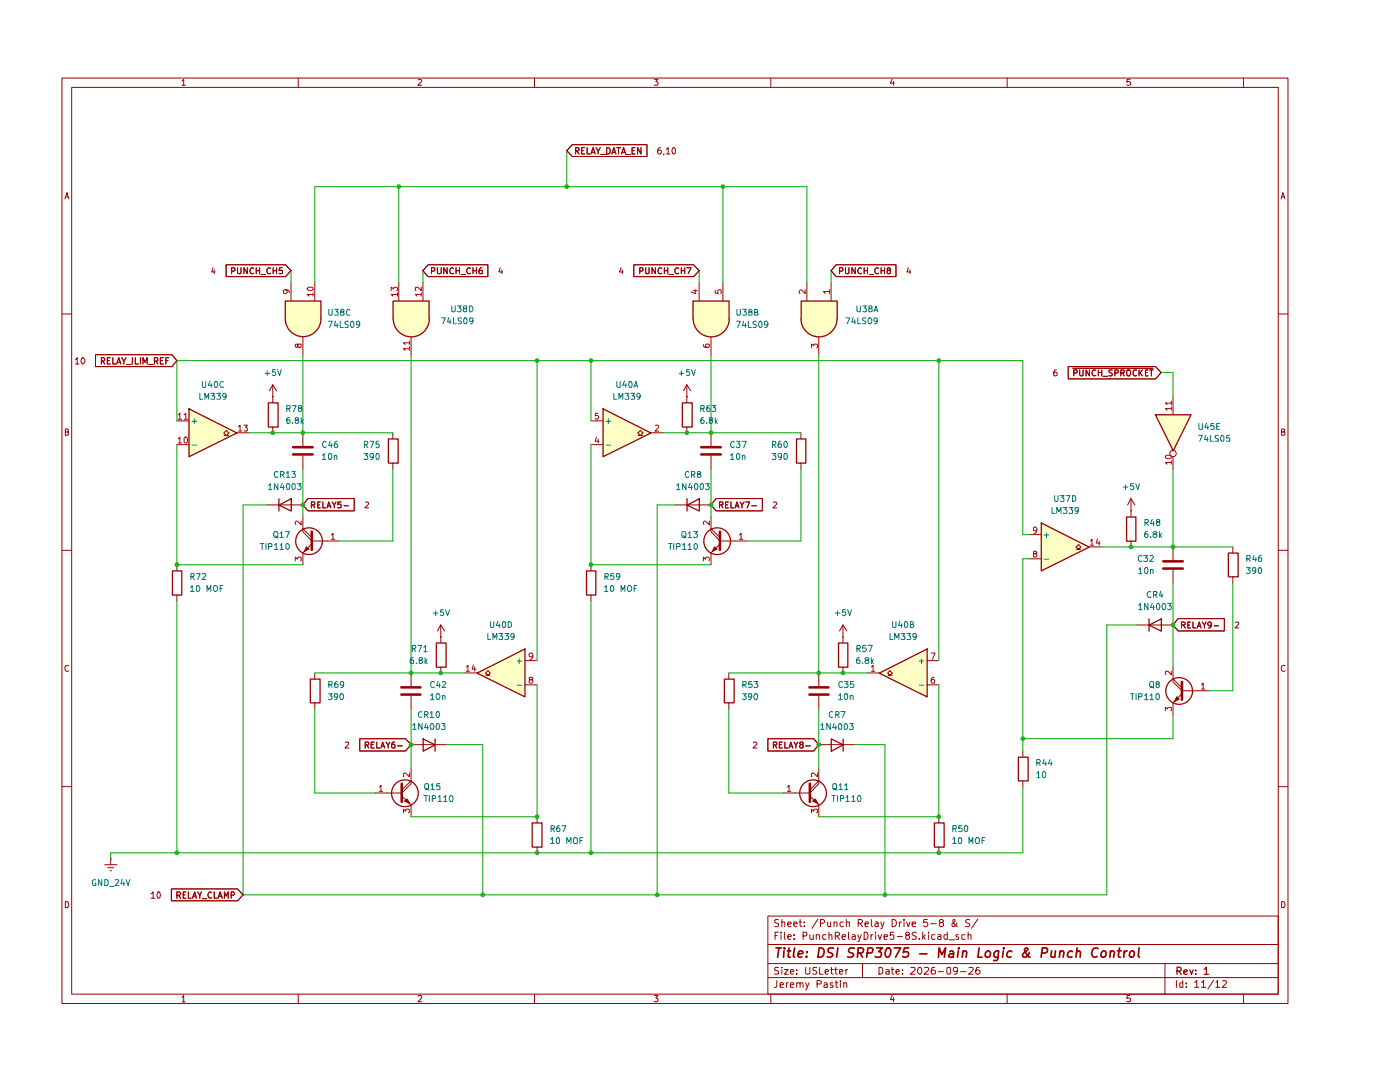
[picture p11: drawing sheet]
<svg xmlns="http://www.w3.org/2000/svg" width="279mm" height="216mm" viewBox="0 0 279 216" stroke-linecap="round" stroke-linejoin="round" font-family="sans-serif">
<g fill="none" stroke="#900" stroke-width=".2">
<path d="M12.4 15.6h244.6v184.6h-244.6zM14.3 17.4h240.8v181h-240.8zM36.3 16.2l.4-.4v1.2M36.3 17h.7M59.5 15.6v1.8M83.5 15.9l.4-.1 .3 .4-.8 .8h.8M106.7 15.6v1.8M130.6 15.8h.7l-.4 .5 .4 .2v.3l-.2 .2-.5-.1M153.8 15.6v1.8M178.1 15.7l-.4 .9h.8M178.3 16.3v.7M201 15.6v1.8"/>
<path d="M225.5 15.8h-.5l-.1 .6 .1-.1h.4l.2 .2v.3l-.1 .2-.6-.1M248.2 15.6v1.8M13 39.7l.4-1.3 .3 1.3M13 39.3h.6M255.7 39.7l.3-1.3 .5 1.3M255.8 39.3h.6M12.4 62.7h1.9M255.1 62.7h1.9M13 86.2l.6-.1v-.4l-.6-.1v1.3l.6-.1 .1-.4-.2-.2M255.8 86.2l.6-.1v-.4l-.6-.1v1.3h.4l.2-.1 .1-.4-.4-.2M12.4 109.8h1.9M255.1 109.8h1.9"/>
<path d="M13.7 132.8h-.2a.67 .67 0 0 0-.5 .5 .67 .67 0 0 0 .2 .6h.5M256.5 132.8h-.3a.67 .67 0 0 0-.5 .5 .67 .67 0 0 0 .2 .6h.6M12.4 157h1.9M255.1 157h1.9M13 179.9h.5l.1 .2 .1 .5-.2 .5h-.5zM255.8 179.9h.4l.2 .2 .1 .5-.3 .5h-.4zM36.3 199l.4-.4v1.3M36.3 199.9h.7M59.5 198.4v1.8M83.5 198.8l.4-.2 .2 .1 .1 .3-.8 .9h.8M106.7 198.4v1.8M130.6 198.6h.7l-.4 .5 .3 .1v.6h-.6"/>
<path d="M153.2 182.8h101.9v15.6h-101.9zM153.2 195.1h101.9M153.2 192.3h101.9M153.2 188.5h101.9M153.8 198.4v1.8M154.7 186.7h.4M155 195.7v1.1l-.1 .2h-.4M155.4 193h-.7l-.1 .3 .1 .3 .7 .3v.4h-.8M155.4 186h-.7v1.4M155.4 183.6h-.7a.57 .57 0 0 0 .1 .5 .57 .57 0 0 0 .6 .2l-.1 .5h-.7M155.7 196.6l.7-.2-.1-.2h-.6v.8h.6M155.9 186v.2"/>
<path d="M155.9 186.5v.9M156 193v.1M156 184.1l.5-.1 .1 .9M156 183.5v1.4M156 193.5v.9M156.5 193.5h.8l-.8 .9h.8M156.5 186v1.2l.2 .2M157 196.1v.9M157.2 186.9h.7l-.1-.4h-.5l-.1 .2 .1 .7h.5M157.2 184.4l.7-.1-.1-.3h-.5l-.1 .1 .1 .7h.5M157.3 196.1l-.3 .2M157.7 196.6l.7-.2-.2-.3-.4 .1-.1 .6 .1 .2h.5"/>
<path d="M157.7 194l.7-.2-.2-.3-.5 .1v.6l.3 .2 .3-.1M158.4 184.4l.7-.1-.1-.3h-.5l-.1 .1 .1 .7h.5M158.5 187.3v.1M158.5 186.5v.2M159 196.3l.1-.1a.36 .36 0 0 1 .6 .1v.7M159 194.3v.1M159 193.5v.1M159 196.1v.9M159.5 184h.5M159.7 196.3v-.1a.36 .36 0 0 1 .6 .1v.7M159.7 183.5v1.2l.3 .2M160.3 186.8l.6-.1v-.6l-.6-.1v1.4"/>
<path d="M160.5 184.7v.2M160.5 184v.1M160.8 193v1.1l.2 .3 .5-.1 .1-.2v-1.1M160.8 196.1l.3 .9M161.5 196.1a2.02 2.02 0 0 1-.7 1.4M161.6 186.5v.7a.37 .37 0 0 0 .3 .3 .37 .37 0 0 0 .4-.2M162.3 186.5v.9M162.9 186.6l.6-.1 .1 .9M162.9 186.5v.9M163 193h-.7v.6l.6 .2 .1 .3-.3 .3-.5-.1M163.1 196.3h.6l.2-.2-.1-.4h-.7v1.3M163.2 183.4l-1.2 1.8"/>
<path d="M163.6 193v1.4h.7M163.7 184.2l.7-.1 .2-.4-.3-.2h-.6v1.4M164.5 196.2l.4-.1 .2 .2v.7h-.6l-.1-.3 .7-.3M164.7 194l.7-.2-.2-.3-.5 .1v.6l.2 .2 .4-.1M164.8 186.5h-.5l-.1 .3 .1 .6h.5M165.2 184l.1 .8 .3 .1 .2-.2M165.4 186.6l.5-.1 .1 .9M165.4 186v1.4M165.8 193.5h.5M165.8 184v.9M165.9 193v1.2l.4 .2M166.2 196.2l-.3-.1-.2 .2 .2 .3 .4 .2-.1 .2h-.5"/>
<path d="M166.5 184.1l.5-.1v.9M166.5 184v.9M166.5 193.5h.6M166.7 186.8l.7-.1 .2-.4-.4-.3h-.5v1.4M166.7 196.1h.5M166.8 193v1.2l.3 .2M166.9 195.7v1.1l.1 .2h.2M167 186.8l.6 .6M167.6 194l.6-.2-.1-.3h-.5v.8h.5M167.7 195.7h.1M167.7 196.1v.9M168.1 186.9h.6v-.4h-.6v.2v.7h.6"/>
<path d="M168.3 184h-.5l-.2 .2v.5l.3 .2 .4-.1M168.4 196.3l.2-.2 .3 .1 .1 .8M168.4 196.1v.9M168.8 193.5v.9M168.9 184.1l.6-.1v.9M168.9 183.5v1.4M169.2 193.5l-.4 .2M169.3 186v1.2l.2 .2M170.1 186.5h.5l.1 .9M170.7 186.9h-.5l-.2 .2 .2 .3h.5M171.2 186.5l.3 .9M171.3 184.2l.7-.1 .1-.4-.3-.2h-.5v1.4"/>
<path d="M171.6 184.2l.5 .7M171.9 186.5l-.5 1.3-.2 .1M172.1 192.3v2.8M172.5 186h.3a.81 .81 0 0 1 .3 1.1l-.3 .3h-.3zM172.6 184.4l.7-.1-.1-.3h-.5l-.1 .1 .1 .7h.5M173.8 186.5v.9M173.9 183.5v1.2l.3 .2M174.2 186.5h-.2l-.2 .3M174.7 184h.5l.1 .9M174.7 186v.2M174.7 186.5v.9M175.3 186.5l.3 .9 .3-.9"/>
<path d="M175.3 184.3h-.6l-.1 .3 .1 .3 .6-.1M175.4 193h.5l.2 .2v1l-.3 .2h-.4zM175.8 184l.3 .9M176.4 186.9h.7l-.1-.4h-.6v.9h.6M176.4 184l-.4 1.2-.2 .1M176.8 193.5h.4l.3 .1v.8M177.5 193.8l-.7 .2v.3l.2 .1 .5-.1M177.9 193.5h.5M178.1 198.6l-.4 .9h.8M178.1 193v1.2l.3 .2M178.1 183.5a.73 .73 0 0 1 .8 .7 .73 .73 0 0 1-.8 .7zM178.3 199v.9"/>
<path d="M178.4 186h-.7l-.1 .7 .2-.2 .5 .1 .1 .7-.3 .1h-.3l-.2-.1M178.8 194l.7-.2-.2-.3-.5 .1v.6l.3 .2 .3-.1M179.1 186.9h1M179.5 184v.9M179.9 184h-.2l-.2 .2M180.1 194.3v.1M180.1 193.5v.1M180.4 183.5v.1M180.4 184v.9M180.9 184l.4 .9 .3-.9M181 186.6l-.2-.1v-.3l.5-.2 .2 .3-.1 .2-.6 .3v.5l.2 .1h.3l.2-.2v-.3l-.2-.3M181.8 193.1l.7-.1 .1 .4-.1 .2-.8 .8h.9"/>
<path d="M182 184.4l.7-.1v-.3h-.6l-.1 .1 .1 .7h.6M182.9 186.1a.6 .6 0 0 0-.9 .2l.2 .3 .7 .4-.3 .4h-.6M183.4 193a.69 .69 0 0 1 .6 .5 .69 .69 0 0 1-.3 .8l-.1 .1a.74 .74 0 0 1-.5-.6 .74 .74 0 0 1 .3-.8zM183.5 187.3v.1M184.1 186v1.4M184.3 186.9l.4 .5M184.5 193.1l.7-.1 .1 .4-.1 .2-.8 .8h.9M184.7 186.5l-.6 .5M185.1 183.5h-.7l-.1 .6 .6-.1 .3 .3v.4l-.3 .2-.6-.2M185.3 186v.2M185.3 186.5v.9M185.8 184.3h1.1"/>
<path d="M186.5 193h-.4a1.05 1.05 0 0 0-.1 1.3h.6l.1-.5-.4-.3h-.2l-.3 .3M186.6 186.5h-.6l-.1 .3 .1 .6h.6M187.2 186.5h.5l.1 .9M187.3 193.9h1M187.7 184.1l-.3-.3 .3-.3h.3l.3 .2-.1 .3-.5 .1-.3 .2v.4l.3 .2h.3l.3-.2v-.4l-.3-.2M187.8 186.9h-.5l-.2 .2 .2 .3h.5M189.1 193.1h.6v1.2l-.4 .1-.3-.3zM189.1 186.5h-.6l-.1 .3v.4l.2 .2h.5M189.1 186v1.4M189.4 187.5h1.1M190.9 184.1l-.3 .7-.4 .1-.2-.2v-.4l.6-.4v-.3l-.3-.1a.51 .51 0 0 0 0 .7l.8 .7M191.1 193.6l-.3 .3h-.2l-.4-.3 .2-.6 .6 .1a.97 .97 0 0 1-.3 1.3h-.3"/>
<path d="M191.3 186.5h-.5v.2l.1 .2 .4 .1v.4h-.5M191.7 193.9h1.1M192.6 186.5l-.7 .1v.7l.3 .1h.4M193.2 186.6l.5-.1 .1 .9M193.2 186v1.4M193.4 193.1l.7-.1 .1 .4-.1 .2-.8 .8h.9M193.5 183.6l-.5-.1-.3 .2a.74 .74 0 0 0 .8 .6v.2a.51 .51 0 0 1-.3 .4 .51 .51 0 0 1-.5-.1M195.2 183.4l-1.3 1.8M195.4 193h-.4a1.05 1.05 0 0 0-.1 1.3h.6l.1-.5-.4-.3h-.2l-.3 .3M201 198.4v1.8M225.5 198.6h-.5l-.1 .6h.6v.6h-.6M232.5 192.3v6.1"/>
<path d="M234.8 195.7v1.3M236 195.7v1.3h-.5v-.7l.2-.2 .3 .1M236.7 196.9v.1M236.7 196.2v.1M238.4 196h.2l.2-.3v1.3M238.4 197h.9M239.8 196h.1l.3-.3v1.3M239.8 197h.8M242.2 195.6l-1.2 1.8M242.7 196l.3-.3v1.3M242.7 197h.7M244 195.7h.5l.3 .3-.9 1h.9"/>
<path d="M248.2 198.4v1.8"/>
</g>
<path d="M234.9 193.8l.8-.1a.45 .45 0 0 0-.2-.7h-.6v1.4M235.2 193.8l.6 .6M236.3 194l.6-.2v-.2l-.1-.1-.5 .2v.6l.2 .1 .4-.1M237.4 193.5l.4 .9 .3-.9M238.6 194.3v.1M238.6 193.6v.1M240.3 193.4l.4-.4v1.4M240.3 194.4h.9" fill="none" stroke="#900" stroke-width=".25"/>
<g fill="none" stroke="#900" stroke-width=".34">
<path d="M154.9 189.1h1.1M155.4 189.1l-.2 1.9M156.5 189.7l-.1 1.3M156.5 189.1v.2M157.1 189.7h.7M157.5 189.1l-.2 1.8 .4 .1M158.6 189.1l-.3 1.7 .3 .2M159.3 190.4l.9-.2 .1-.1-.3-.4-.6 .2-.1 .9 .2 .2 .5-.1M160.9 190.8v.2M161 189.9v.2M163.5 189.1h.4a.99 .99 0 0 1 .5 1.3 .99 .99 0 0 1-1.2 .6zM166.4 189.2a.79 .79 0 0 0-1.1 .3v.4l.7 .3 .2 .5a.79 .79 0 0 1-1.1 .2"/>
<path d="M167.2 189.1l-.2 1.9M170.5 189.2l-.7-.1-.5 .6 .2 .3 .7 .2 .1 .5-.4 .3-.7-.1M171.2 190.2l.9-.1 .3-.6-.1-.2-.3-.2h-.7l-.2 1.9M171.6 190.2l.5 .8M173.1 190.2l.9-.1 .2-.6v-.2l-.3-.2h-.7l-.2 1.9M174.9 189.1h1.2l-.8 .8 .5 .1 .1 .2-.1 .6-.3 .2h-.6l-.2-.2M177 189.2l.5-.1a1.14 1.14 0 0 1-.5 1.9 1.11 1.11 0 0 1 0-1.8zM178.5 189.1h1.2l-1 1.9M181.4 189.1h-.9l-.2 1 .3-.2 .6 .1 .2 .2-.1 .5a.72 .72 0 0 1-1 .2l-.1-.1M183.6 190.3h1.4M187.3 191l.1-1.9 .6 1.4 .7-1.4-.2 1.9M189.6 189.9l.1-.2h.4l.1 .2v1.1"/>
<path d="M190.3 190.2l-.6 .1-.4 .5 .3 .2 .6-.1M191.3 189.7l-.2 1.3M191.3 189.1v.2M192.1 190a.45 .45 0 0 1 .5-.3 .45 .45 0 0 1 .4 .4l-.2 .9M192.2 189.7l-.2 1.3M195.4 189.1l-.2 1.9h.8M196.8 190l.3-.3h.3l.3 .5-.1 .5a.55 .55 0 0 1-.5 .3 .55 .55 0 0 1-.5-.3zM199.3 189.7l-.2 1.6a.53 .53 0 0 1-.8 .3M199.3 189.9l-.2-.2h-.3l-.4 .5v.6a.64 .64 0 0 0 .8 .1M200.2 189.7l-.1 1.3M200.3 189.1v.2M201.9 189.9l-.1-.2h-.4l-.4 .5v.6l.2 .2 .6-.1"/>
<path d="M205.4 190.1a.81 .81 0 0 1-.4 .8 .81 .81 0 0 1-.9-.1l-.1-.1 .2-.5 .9-.7-.2-.4-.4 .3a1.86 1.86 0 0 0 1 1.6h.1M207.9 190.2h.7l.4-.2v-.7l-.2-.2h-.8l-.2 1.9M209.9 189.7l-.1 1.2 .4 .1 .4-.2M210.6 189.7l-.1 1.3M211.5 190a.45 .45 0 0 1 .4-.3 .45 .45 0 0 1 .4 .4l-.1 .9M211.6 189.7l-.2 1.3M214 189.9l-.1-.2h-.4l-.4 .5v.6a.64 .64 0 0 0 .8 .1M214.9 190l.2-.3 .5 .2v1.1M215 189.1l-.3 1.9M219.1 189.3a.56 .56 0 0 0-.7-.1 .99 .99 0 0 0-.6 .9 .99 .99 0 0 0 .6 .9l.5-.2M219.9 190l.3-.3h.3l.2 .3v.7l-.2 .2-.5 .1-.2-.2-.1-.1zM221.6 190l.3-.3 .4 .2-.1 1.1"/>
<path d="M221.7 189.7l-.2 1.3M223 189.7h.8M223.4 189.1l-.2 1.7 .1 .1 .3 .1M224.4 189.7l-.1 1.3M225 189.7l-.5 .2-.1 .3M225.5 190l.3-.3h.3l.2 .2v.8l-.2 .2-.4 .1-.2-.2-.1-.1zM227.3 189.1l-.1 1.7 .2 .2"/>
</g>
<g fill="#fffec5">
<path d="M207.8 104.3l9.5 4.8-9.5 4.8z"/>
<path d="M230.5 82.7h7.2l-3.6 7.2z"/>
<path d="M95.2 134.3l9.5-4.8v9.5z"/>
<path d="M120.3 81.5l9.6 4.9-9.6 4.7z"/>
<path d="M56.9 63.6h7.1a3.6 3.6 0 0 1-3.6 3.5 3.6 3.6 0 0 1-3.5-3.5z"/>
<path d="M56.9 60h7.1v3.6h-7.1z"/>
<path d="M78.4 63.6h7.2a3.6 3.6 0 0 1-3.6 3.6 3.6 3.6 0 0 1-3.6-3.6z"/>
<path d="M78.4 60h7.2v3.6h-7.2z"/>
<path d="M37.7 81.5l9.5 4.9-9.5 4.7z"/>
<path d="M175.4 134.3l9.6-4.8v9.5z"/>
<path d="M138.3 63.6h7.2a3.6 3.6 0 0 1-3.6 3.6 3.6 3.6 0 0 1-3.6-3.6z"/>
<path d="M138.3 60h7.2v3.6h-7.2z"/>
<path d="M159.8 63.6h7.2a3.6 3.6 0 0 1-3.6 3.6 3.6 3.6 0 0 1-3.6-3.6z"/>
<path d="M159.8 60h7.2v3.6h-7.2z"/>
</g>
<g fill="none" stroke="#900" stroke-width=".25">
<path d="M207.8 104.3l9.6 4.9-9.6 4.7zM224.8 103.2h1.9v4.8h-1.9z"/>
<circle cx="235.3" cy="137.9" r="2.67"/>
</g>
<path d="M205.4 106.7h2.4M205.4 111.5h2.4M214.8 109.6h.5l-.5-.4 .5-.5 .4 .5-.4 .4h.4M217.3 109.1h2.4M225.7 101.9v1.2M225.7 107.9v1.2M235.9 137.2l-1.8-1.7v.6l1.8 1.7h3M235.9 138.4l-1.8 1.8" fill="none" stroke="#900" stroke-width=".2"/>
<path d="M206.4 110.5l-.2-.1v-.3h.6v.3l-.6 .2v.5l.2 .1h.3l.2-.3-.1-.3-.1-.1M206.9 105.7l-.2 .2-.5-.1v-.5l.5-.1a.72 .72 0 0 1 .2 .7 .72 .72 0 0 1-.6 .5M217.6 107.9l.3-.3v1.2M217.6 108.8h.7M219 107.5l-.2 .9h.7M219.4 107.9v.9" fill="none" stroke="#be0000" stroke-width=".2"/>
<path d="M208.4 106.8h.9M208.4 111.6h.9M208.9 106.3v1" fill="none" stroke="#007270" stroke-width=".2"/>
<path d="M235.9 136.1v3.5" fill="none" stroke="#900" stroke-width=".51"/>
<path d="M234.9 139l.4 .5-.9 .5z" fill="#900"/>
<g fill="none" stroke="#900" stroke-width=".2">
<path d="M213.2 73.1h17.4l1.1 1.2-1.1 1.3h-17.4zM214.1 73.5h16M214.3 74.4l.7-.1v-.4l-.7-.1v1.2M215.5 73.8v1l.2 .2 .5-.1v-1.1M217.4 73.8v1.2l-.7-1.2v1.2M218.7 73.9l-.5-.1a.61 .61 0 0 0-.3 .8 .61 .61 0 0 0 .8 .3M219.2 73.8v1.2M219.2 74.3h.7M219.9 73.8v1.2M220.1 75.1h1M222 73.8h-.6l-.1 .2 .1 .3 .5 .2v.4h-.6M222.5 74.4l.7-.1v-.4l-.7-.1v1.2"/>
<path d="M223.7 74.4l.7-.1v-.4l-.7-.1v1.2M224 74.4l.4 .6M224.9 74l.1-.2h.5a.86 .86 0 0 1-.1 1.2l-.5-.2zM226.8 73.9l-.5-.1-.2 .3v.7a.45 .45 0 0 0 .7 .1M227.3 73.8v1.2M227.5 74.3l.5 .7M228 73.8l-.7 .7M228.6 74.3h.3M229.1 73.8h-.5v1.2h.5M229.4 73.8h.7M229.8 73.8v1.2M234.1 79.2v3.5"/>
<path d="M225.7 99.5l.8 1.3M225.7 99.5l-.7 1.3M225.7 99.5v2.4M234.1 91.1v2.5M225.7 101.9h.1M234.1 109.1v2.7M234.1 113.6v2.7M246 109.1v1.2M246 115.1v1.2M226.9 124.7h7.2M234.1 133.1v2.4M234.9 139l.4 .5-.9 .5z"/>
<path d="M235.1 123.4h9.2v2.5h-9.2l-1-1.2zM235.8 124.7h.6l.2-.2-.1-.3-.7-.1v1.2M236.1 124.7l.5 .6M237.1 124.7h.3M237.6 124.1h-.5v1.2h.5M238.1 124.1v1.2h.6M238.9 125.3l.4-1.2 .4 1.2M238.9 137.8h2.4M239 125h.6M239.9 124.1l.5 .6 .3-.6M240.4 124.7v.6M241.7 124.6l-.1 .3h-.3l-.3-.3 .1-.4h.6v.8l-.5 .3"/>
<path d="M242.3 124.9h.9M71.8 147.4h9.1l1.1 1.2-1.1 1.3h-9.1zM72.9 148.7l.7-.1v-.4l-.7-.1v1.2M73.2 148.7l.4 .6M74.1 148.6h.4M74.7 148.1h-.6v1.2h.6M75.2 148.1v1.2h.6M76 149.3l.4-1.2 .4 1.2M76.1 148.9h.6M77 148.1l.5 .6 .3-.6M77.5 148.7v.6M78.7 148.1l-.4 .1-.2 .8 .3 .3 .4-.1v-.6l-.4-.1-.3 .3"/>
<path d="M79.3 148.8h1M80.2 157.6l1.8-1.8v.6l-1.8 1.8h-3M80.2 158.8l1.8 1.8M82 148.6h7.2M234.1 140.2v2.5"/>
<circle cx="234.1" cy="90.5" r=".64"/>
</g>
<path d="M232.7 90.9l.9-.1 .2 .2v.4a.77 .77 0 0 1-1.2-.2zM233.8 81.5h-1.2l.3 .4M233.8 80.4h-1.2l.3 .4M233.8 92.3h-1.2l.3 .3M233.8 80v.8M233.8 81.2v.7M233.8 91.9v.7M233.8 133.9v.7l-.7-.7h-.4v.7M239.8 136.6l.3-.3v1.2M239.8 137.5h.7M232.6 141.8v-.7l.4 .4 .2-.4h.5v.7" fill="none" stroke="#be0000" stroke-width=".2"/>
<g fill="none" stroke="#900" stroke-width=".25">
<path d="M230.6 82.8h7.1l-3.6 7.2zM245.1 110.4h2v4.7h-2zM229.3 124.8l2.5-1.3v2.4zM229.3 123.5v2.4M84.5 147.4l2.3 1.2-2.3 1.3zM86.8 147.4v2.5"/>
<circle cx="80.8" cy="158.3" r="2.67"/>
</g>
<path d="M232.2 112h3.8M232.2 113.5h3.8M80.2 156.4v3.6" fill="none" stroke="#900" stroke-width=".51"/>
<path d="M80.8 159.8l.5-.4 .5 1z" fill="#900"/>
<g fill="none" stroke="#900" stroke-width=".2">
<path d="M114.2 28.9h14.9v2.3h-14.9l-1.1-1.1zM114.9 30.1h.6v-.6h-.6v1.2M115.1 30.1l.5 .6M116.1 30.1h.4M116.7 29.5h-.6v1.2h.6M117.2 29.5v1.2h.5M117.9 30.7l.5-1.2 .4 1.2M118.1 30.4h.5M119 29.5l.4 .6 .4-.6M119.4 30.1v.6M119.9 30.8h.9M121.1 29.5h.5l.1 .3v.6l-.3 .3h-.3z"/>
<path d="M122.1 30.7l.4-1.2 .4 1.2M122.3 30.4h.5M123.1 29.5h.8M123.4 29.5v1.2M124 30.7l.5-1.2 .4 1.2M124.2 30.4h.5M125 30.8h.9M126.2 30.1h.4M126.7 29.5h-.5v1.2h.5M127.9 29.5v1.2l-.6-1.2v1.2M45.1 52.8h11.9l1.1 1.2-1.1 1.2h-11.9zM46.2 54.1l.6-.1 .1-.4-.3-.2h-.4v1.2"/>
<path d="M47.4 53.4v1l.2 .2 .5-.1v-1.1M49.4 53.4v1.2l-.7-1.2v1.2M50.6 53.6l-.2-.2a.67 .67 0 0 0-.5 .5 .67 .67 0 0 0 .2 .7l.5-.1M51.1 53.4v1.2M51.1 54h.7M51.8 53.4v1.2M52.1 54.8h.9M54 53.6l-.2-.2a.67 .67 0 0 0-.5 .5 .67 .67 0 0 0 .2 .7l.5-.1M54.5 54h.7M54.5 53.4v1.2M55.2 53.4v1.2M56.3 53.4h-.5l-.1 .6 .6-.1v.7l-.6-.1"/>
<path d="M58.1 56.4v3.6M62.8 56.4v3.6M79.6 56.4v3.6M84.4 56.4v3.6M85.4 52.8h12v2.4h-12l-1-1.2zM86.1 54.1h.5l.2-.2v-.3l-.2-.2h-.5v1.2M87.3 53.4v1l.2 .2h.4l.2-.2v-1M89.2 53.4v1.2l-.6-1.2v1.2M90.5 53.6l-.2-.2a.67 .67 0 0 0-.6 .5 .67 .67 0 0 0 .3 .7l.5-.1M91 54h.7M91 53.4v1.2M91.7 53.4v1.2"/>
<path d="M92 54.8h.9M93.9 53.6l-.3-.2a.67 .67 0 0 0-.5 .5 .67 .67 0 0 0 .3 .7l.5-.1M94.4 54h.7M94.4 53.4v1.2M95.1 53.4v1.2M96.2 53.4h-.3a.93 .93 0 0 0-.2 1.2l.6-.1v-.5l-.6-.1-.1 .2M60.4 67.2v3.6M82 67.2v3.6M61.5 99.5h9.2v2.4h-9.2l-1.1-1.1zM117.9 84h2.4M117.9 88.7h2.4M127.3 86.9h.5l-.5-.5 .5-.5 .5 .5-.5 .5h.5"/>
<path d="M129.9 86.4h2.4M62.1 100.8h.6l.1-.6h-.7v1.1M62.5 100.8l.3 .5M63.4 100.8h.4M63.9 100.2h-.5v1.1h.5M64.4 100.2v1.1h.6M65.3 101.3l.3-1.1 .4 1.1M65.4 101h.6M66.3 100.2l.4 .6 .4-.6M66.7 100.8v.5M68.1 100.2h-.6l-.1 .6 .2-.2h.3l.2 .2v.5h-.7M68.7 100.9h.8"/>
<path d="M82 134.3v2.6M82 138.8v2.7M88 127.1h.1M88 124.7l-.7 1.2M88 124.7l.7 1.2M88 124.7v3.6M88 133.1v1.2M92.8 134.3h2.4M96.9 134.7h.5l-.5-.4 .5-.5 .4 .5-.4 .4h.4M104.7 131.8h2.5M104.7 136.6h2.5M74.8 158.2h2.4"/>
<path d="M80.8 159.8l.5-.4 .5 1zM82 153.4v2.4M153.2 147.4h9.2l1 1.2-1 1.3h-9.2zM154.3 148.7l.7-.1v-.4l-.7-.1v1.2M154.7 148.7l.3 .6M155.5 148.6h.5M156.1 148.1h-.6v1.2h.6M156.6 148.1v1.2h.6M157.5 149.3l.3-1.2 .4 1.2M157.6 148.9h.6M158.5 148.1l.3 .6 .5-.6M158.8 148.7v.6"/>
<path d="M159.8 148.6l-.2-.4 .2-.1h.4l.1 .3-.2 .2h-.3l-.2 .2 .1 .4 .1 .1 .5-.1v-.5l-.2-.1M160.8 148.8h.9M161.6 157.6l1.8-1.8v.6l-1.8 1.8h-2.9M161.6 158.8l1.8 1.8M204.1 149.9v1.1M204.1 155.8v1.2M82 160.6v2.4M107.2 163v1.2M107.2 169v1.2M187.4 163v1.2M187.4 169v1.2"/>
</g>
<g fill="none" stroke="#be0000" stroke-width=".2">
<path d="M57.1 57.8l.2 .3v.2l-.2 .3h-.4l-.1-.2v-.4a.94 .94 0 0 1 1.1 0v.4M61.3 57.6l.2-.3h.8l.2 .2v.3a.75 .75 0 0 1-1.2-.2zM62.5 58.8h-1.2l.3 .3M62.5 58.4v.7M78.1 58v-.7l.5 .4 .1-.4h.5l.1 .2v.3l-.1 .2M79.3 58.8h-1.2l.3 .3M79.3 58.4v.7M84.1 58.8h-1.2l.3 .3M84.1 57.3v.7l-.7-.7h-.4v.7M84.1 58.4v.7M59.4 68.8l.1-.1h.5l.1 .5a.48 .48 0 0 1-.6 0 .48 .48 0 0 1-.2-.5h-.3l-.1 .4 .3 .2 .2-.2M81.7 69.6h-1.2l.4 .3"/>
<path d="M81.7 68.4h-1.2l.4 .3M81.7 68.1v.6M81.7 69.2v.7M119 87.2l-.2 .9h.7M119.4 82.5h-.5l-.1 .5h.6v.6h-.4l-.2-.1M119.4 87.6v.8M130.8 84.9l.4-.1 .3 .4-.8 .8h.8M93 133.1l.4-.3v1.1M93 133.9h.7M94.5 132.7l-.3 .8h.8M94.7 133.1v.8M105.8 135.6l-.2-.2 .2-.3 .5 .1v.3a.48 .48 0 0 0-.6 .2 .48 .48 0 0 0 0 .6l.6-.1v-.3l-.2-.3"/>
<path d="M106.3 130.9l-.1 .2h-.5l-.1-.2v-.3l.2-.3h.3l.2 .3-.1 .8-.5 .2M75.7 157.1l.3-.4v1.2M75.7 157.9h.7M81.7 154.3v.7l-.8-.7h-.4l.1 .6M80.5 162.2v-.7l.4 .4 .1-.4h.2h.4l.1 .5-.2 .2"/>
</g>
<path d="M80.1 137.2h3.8M80.1 138.6h3.8M161.6 156.4v3.6" fill="none" stroke="#900" stroke-width=".51"/>
<g fill="none" stroke="#900" stroke-width=".25">
<path d="M56.9 63.6a3.6 3.6 0 0 0 3.6 3.6 3.6 3.6 0 0 0 3.5-3.6M56.9 63.6v-3.5h7.1v3.5M78.4 63.6v-3.5h7.2v3.5M78.5 63.6a3.6 3.6 0 0 0 3.6 3.6 3.6 3.6 0 0 0 3.6-3.6M120.4 81.6l9.5 4.8-9.5 4.7zM87.1 128.3h1.9v4.8h-1.9zM95.2 134.3l9.6-4.8v9.6zM203.2 151.1h2v4.7h-2zM106.2 164.2h2v4.8h-2zM186.5 164.2h1.9v4.8h-1.9z"/>
<circle cx="162.3" cy="158.3" r="2.67"/>
</g>
<path d="M121 84.1h.9M121 88.8h.9M121.4 83.6v.9M103.2 131.9h.9M103.2 136.7h.9M103.6 131.5v.9" fill="none" stroke="#007270" stroke-width=".2"/>
<path d="M162.2 159.8l.5-.4 .5 1z" fill="#900"/>
<path d="M62.2 107.3l-1.8-1.8v.6l1.8 1.8h3.1M62.2 108.5l-1.8 1.8M62.8 134.3v1.2M62.8 140.2v1.3M156.3 158.2h2.4M162.2 159.8l.5-.4 .5 1zM163.4 153.4v2.4M163.4 148.6h7.2M163.4 160.6v2.4" fill="none" stroke="#900" stroke-width=".2"/>
<path d="M157.1 157.1l.4-.4v1.2M157.1 157.9h.7M163.1 154.3v.7l-.8-.7h-.3v.6M162 162.2v-.7l.4 .4 .1-.4h.1h.5v.5l-.1 .2" fill="none" stroke="#be0000" stroke-width=".2"/>
<g fill="none" stroke="#900" stroke-width=".25">
<path d="M61.9 135.5h2v4.7h-2zM165.9 147.4l2.4 1.2-2.4 1.3zM168.3 147.4v2.5"/>
<circle cx="61.7" cy="108" r="2.67"/>
</g>
<path d="M62.2 106.1v3.6" fill="none" stroke="#900" stroke-width=".51"/>
<path d="M61.1 109.1l.5 .5-.9 .5z" fill="#900"/>
<g fill="none" stroke="#900" stroke-width=".2">
<path d="M19 70.8h15.3l1 1.2-1 1.1h-15.3zM20.2 72h.6v-.5l-.6-.1v1.2M20.5 72l.4 .6M21.4 72h.4M22 71.4h-.6v1.2h.6M22.5 71.4v1.2h.6M23.3 72.6l.4-1.2 .4 1.2M23.4 72.3h.6M24.3 71.4l.4 .6 .4-.6M24.7 72v.6M25.2 72.7h1M26.4 71.4v1.2"/>
<path d="M27 71.4v1.2h.6M28 71.4v1.2M28.5 72.6v-1.2l.5 .9 .4-.9v1.2M29.6 72.7h1M30.8 72h.7v-.5l-.2-.1h-.5v1.2M31.2 72l.3 .6M32 72h.4M32.6 71.4h-.6v1.2h.6M33.1 72h.4M33.7 71.4h-.6v1.2M54.4 79.2h.1M54.4 76.8l.8 1.2"/>
<path d="M54.4 76.8l-.6 1.2M54.4 76.8v3.5M35.3 84h2.4M35.3 88.7h2.4M44.7 86.9h.5l-.5-.5 .5-.5 .5 .5-.5 .5h.5M47.2 86.4h2.5M54.4 85.2v1.2M60.4 86.4v2.6M60.4 90.9v2.7M78.4 86.4v1.1M78.4 92.4v1.2M142.9 99.5h9.2v2.4h-9.2l-1-1.1z"/>
<path d="M159.8 86.4v1.1M159.8 92.4v1.2M35.3 112.7v1.2M35.3 118.7v1.2M53.3 100.8h7.1M60.4 103.1v2.4M60.4 110.3v2.4M61.1 109.1l.5 .5-.9 .5zM65.3 107.9h2.3M117.9 112.7v1.2M117.9 118.7v1.2M143.6 100.8h.6l.1-.6h-.7v1.1"/>
<path d="M143.7 107.3l-1.8-1.8v.6l1.8 1.8h2.9M143.7 108.5l-1.8 1.8M143.9 100.8l.4 .5M144.8 100.8h.4M145.4 100.2h-.6v1.1h.6M145.9 100.2v1.1h.6M146.7 101.3l.4-1.1 .4 1.1M146.8 101h.6M147.7 100.2l.4 .6 .4-.6M148.1 100.8v.5M148.8 100.2h.8l-.5 1.1M150 100.9h1"/>
<path d="M168.2 127.1h.1M168.2 124.7v3.6M168.2 133.1v1.2M168.2 124.7l-.6 1.2M168.2 124.7l.8 1.2M173.1 134.3h2.3M177.2 134.7h.4l-.4-.4 .4-.5 .5 .5-.5 .4h.5M185 131.8h2.4M185 136.6h2.4M20.9 172.5h2.5M21.5 173.1h1.2M22 173.7h.3"/>
<path d="M22.1 171.4h.1M22.1 171.4v1.1M34.2 177.4h13.2l1.1 1.2-1.1 1.1h-13.2zM35.3 178.6h.5l.3-.4-.3-.2h-.5v1.2M35.6 178.6l.5 .6M36.6 178.6h.3M37.1 178h-.5v1.2h.5M37.6 178v1.2h.6M38.4 179.2l.5-1.2 .3 1.2M38.5 178.8h.6M39.5 178l.4 .6 .3-.6M39.9 178.6v.6"/>
<path d="M40.4 179.3h.8M42.2 178.1l-.2-.1a.65 .65 0 0 0-.5 .6 .65 .65 0 0 0 .5 .6l.2-.1M42.8 178v1.2h.5M43.5 179.2l.4-1.2 .5 1.2M43.7 178.8h.6M44.8 179.2v-1.2l.3 .8 .4-.8v1.2M46.1 178.6h.5l.2-.2-.2-.4h-.5v1.2"/>
</g>
<g fill="none" stroke="#be0000" stroke-width=".2">
<path d="M35.6 82.8l.3-.3v1.1M35.6 87.5h.1l.2-.3v1.2M35.6 83.6h.6M35.6 88.4h.6M36.7 82.8l.4-.3v1.1M36.7 83.6h.7M37 87.2a.75 .75 0 0 1 .3 1.2h-.4l-.2-.2v-.7zM47.6 85.2l.3-.4v1.2M47.6 86h.7M48.7 84.8h.7l-.4 .5 .4 .1v.5h-.7M58.9 111.9v-.7l.4 .4 .1-.4h.2h.5l-.1 .7M60.1 104v.7l-.8-.7-.4 .2 .1 .4"/>
<path d="M66.1 106.8l.4-.4v1.2M66.1 107.6h.7M173.9 133.1l.3-.3v1.1M173.9 133.9h.7M185.8 130.3h.8l-.5 1.3M186.4 135.1l-.4 .1-.2 .9 .2 .2 .5-.1v-.5l-.2-.2h-.2l-.3 .3"/>
</g>
<g fill="none" stroke="#900" stroke-width=".25">
<path d="M37.7 81.6l9.6 4.8-9.6 4.7zM53.5 80.4h2v4.8h-2zM55.7 99.5v2.5M77.5 87.6h2v4.8h-2zM159 87.6h1.8v4.8h-1.8zM34.4 113.9h1.9v4.8h-1.9zM55.7 100.8l2.4-1.3v2.5zM117 113.9h1.9v4.8h-1.9zM167.3 128.3h1.9v4.8h-1.9zM175.5 134.3l9.5-4.8v9.6z"/>
<circle cx="143.1" cy="108" r="2.67"/>
</g>
<path d="M38.4 84.1h.9M38.4 88.8h.9M38.8 83.6v.9M183.5 131.9h.8M183.5 136.7h.8M183.9 131.5v.9" fill="none" stroke="#007270" stroke-width=".2"/>
<path d="M58.5 89.2h3.9M58.5 90.7h3.9M143.7 106.1v3.6" fill="none" stroke="#900" stroke-width=".51"/>
<path d="M142.6 109.1l.5 .5-.9 .5z" fill="#900"/>
<g fill="none" stroke="#900" stroke-width=".2">
<path d="M114.2 28.9h14.9v2.3h-14.9l-1.1-1.1zM114.9 30.1h.6v-.6h-.6v1.2M115.1 30.1l.5 .6M116.1 30.1h.4M116.7 29.5h-.6v1.2h.6M117.2 29.5v1.2h.5M117.9 30.7l.5-1.2 .4 1.2M118.1 30.4h.5M119 29.5l.4 .6 .4-.6M119.4 30.1v.6M119.9 30.8h.9M121.1 29.5h.5l.1 .3v.6l-.3 .3h-.3z"/>
<path d="M122.1 30.7l.4-1.2 .4 1.2M122.3 30.4h.5M123.1 29.5h.8M123.4 29.5v1.2M124 30.7l.5-1.2 .4 1.2M124.2 30.4h.5M125 30.8h.9M126.2 30.1h.4M126.7 29.5h-.5v1.2h.5M127.9 29.5v1.2l-.6-1.2v1.2M45.1 52.8h11.9l1.1 1.2-1.1 1.2h-11.9zM46.2 54.1l.6-.1 .1-.4-.3-.2h-.4v1.2"/>
<path d="M47.4 53.4v1l.2 .2 .5-.1v-1.1M49.4 53.4v1.2l-.7-1.2v1.2M50.6 53.6l-.2-.2a.67 .67 0 0 0-.5 .5 .67 .67 0 0 0 .2 .7l.5-.1M51.1 54h.7M51.1 53.4v1.2M51.8 53.4v1.2M52.1 54.8h.9M54 53.6l-.2-.2a.67 .67 0 0 0-.5 .5 .67 .67 0 0 0 .2 .7l.5-.1M54.5 54h.7M54.5 53.4v1.2M55.2 53.4v1.2M56.3 53.4h-.5l-.1 .6 .6-.1v.7l-.6-.1"/>
<path d="M85.4 52.8h12v2.4h-12l-1-1.2zM86.1 54.1h.5l.2-.2v-.3l-.2-.2h-.5v1.2M87.3 53.4v1l.2 .2h.4l.2-.2v-1M89.2 53.4v1.2l-.6-1.2v1.2M90.5 53.6l-.2-.2a.67 .67 0 0 0-.6 .5 .67 .67 0 0 0 .3 .7l.5-.1M91 54h.7M91 53.4v1.2M91.7 53.4v1.2M92 54.8h.9M93.9 53.6l-.3-.2a.67 .67 0 0 0-.5 .5 .67 .67 0 0 0 .3 .7l.5-.1M94.4 54h.7M94.4 53.4v1.2"/>
<path d="M95.1 53.4v1.2M96.2 53.4h-.3a.93 .93 0 0 0-.2 1.2l.6-.1v-.5l-.6-.1-.1 .2M126.5 52.8h11.9l1.1 1.2-1.1 1.2h-11.9zM127.7 54.1l.6-.1v-.5l-.6-.1v1.2M128.9 53.4v1.2l.6-.1v-1.1M130.8 53.4v1.2l-.7-1.2v1.2M132.1 53.6l-.3-.2a.67 .67 0 0 0-.5 .5 .67 .67 0 0 0 .3 .7l.5-.1M132.6 53.4v1.2M132.6 54h.7M133.3 53.4v1.2M133.5 54.8h.9M135.5 53.6l-.4-.2-.4 .4v.6l.3 .2 .5-.1"/>
<path d="M136 54h.6M136 53.4v1.2M136.6 53.4v1.2M137.1 53.4h.8l-.6 1.2M139.5 56.4v3.6M144.3 56.4v3.6M161 56.4v3.6M165.9 56.4v3.6M166.9 52.8h11.9v2.4h-11.9l-1-1.2zM167.6 54.1h.5l.1-.2v-.3l-.1-.2h-.5v1.2M168.7 53.4v1l.2 .2 .5-.1v-1.1M170.7 53.4v1.2l-.7-1.2v1.2"/>
<path d="M172 53.6l-.3-.2a.67 .67 0 0 0-.5 .5 .67 .67 0 0 0 .2 .7l.6-.1M172.5 54h.6M172.5 53.4v1.2M173.1 53.4v1.2M173.5 54.8h.8M175.3 53.6l-.2-.2a.67 .67 0 0 0-.5 .5 .67 .67 0 0 0 .2 .7l.5-.1M175.8 54h.7M175.8 53.4v1.2M176.5 53.4v1.2M177.3 53.9h-.2a.31 .31 0 0 1 .1-.4 .31 .31 0 0 1 .4 .1v.3h-.3l-.3 .3 .1 .4h.5l.1-.2v-.2l-.2-.3M19 70.8h15.3l1 1.2-1 1.1h-15.3zM20.2 72h.6v-.5l-.6-.1v1.2"/>
<path d="M20.5 72l.4 .6M21.4 72h.4M22 71.4h-.6v1.2h.6M22.5 71.4v1.2h.6M23.3 72.6l.4-1.2 .4 1.2M23.4 72.3h.6M24.3 71.4l.4 .6 .4-.6M24.7 72v.6M25.2 72.7h1M26.4 71.4v1.2M27 71.4v1.2h.6M28 71.4v1.2"/>
<path d="M28.5 72.6v-1.2l.5 .9 .4-.9v1.2M29.6 72.7h1M30.8 72h.7v-.5l-.2-.1h-.5v1.2M31.2 72l.3 .6M32 72h.4M32.6 71.4h-.6v1.2h.6M33.1 72h.4M33.7 71.4h-.6v1.2M137.1 79.2h.1M137.1 76.8v3.5M137.1 76.8l.7 1.2M137.1 76.8l-.7 1.2"/>
<path d="M141.9 67.2v3.6M163.4 67.2v3.6M213.2 73.1h17.4l1.1 1.2-1.1 1.3h-17.4zM214.1 73.5h16M214.3 74.4l.7-.1v-.4l-.7-.1v1.2M215.5 73.8v1l.2 .2 .5-.1v-1.1M217.4 73.8v1.2l-.7-1.2v1.2M218.7 73.9l-.5-.1a.61 .61 0 0 0-.3 .8 .61 .61 0 0 0 .8 .3M219.2 73.8v1.2M219.2 74.3h.7M219.9 73.8v1.2M220.1 75.1h1"/>
<path d="M222 73.8h-.6l-.1 .2 .1 .3 .5 .2v.4h-.6M222.5 74.4l.7-.1v-.4l-.7-.1v1.2M223.7 74.4l.7-.1v-.4l-.7-.1v1.2M224 74.4l.4 .6M224.9 74l.1-.2h.5a.86 .86 0 0 1-.1 1.2l-.5-.2zM226.8 73.9l-.5-.1-.2 .3v.7a.45 .45 0 0 0 .7 .1M227.3 73.8v1.2M227.5 74.3l.5 .7M228 73.8l-.7 .7M228.6 74.3h.3M229.1 73.8h-.5v1.2h.5M229.4 73.8h.7"/>
<path d="M229.8 73.8v1.2M61.5 99.5h9.2v2.4h-9.2l-1.1-1.1zM137.1 85.2v1.2M141.9 86.4v2.6M141.9 90.9v2.7M142.9 99.5h9.2v2.4h-9.2l-1-1.1zM62.1 100.8h.6l.1-.6h-.7v1.1M62.5 100.8l.3 .5M63.4 100.8h.4M63.9 100.2h-.5v1.1h.5M64.4 100.2v1.1h.6M65.3 101.3l.3-1.1 .4 1.1"/>
<path d="M65.4 101h.6M66.3 100.2l.4 .6 .4-.6M66.7 100.8v.5M68.1 100.2h-.6l-.1 .6 .2-.2h.3l.2 .2v.5h-.7M68.7 100.9h.8M134.7 100.8h7.2M141.9 103.1v2.4M141.9 110.3v2.4M142.6 109.1l.5 .5-.9 .5zM143.6 100.8h.6l.1-.6h-.7v1.1M143.9 100.8l.4 .5M144.8 100.8h.4"/>
<path d="M145.4 100.2h-.6v1.1h.6M145.9 100.2v1.1h.6M146.6 107.9h2.5M146.7 101.3l.4-1.1 .4 1.1M146.8 101h.6M147.7 100.2l.4 .6 .4-.6M148.1 100.8v.5M148.8 100.2h.8l-.5 1.1M150 100.9h1M145.5 134.3v1.2M163.4 134.3v2.6M163.4 138.8v2.7"/>
<path d="M235.1 123.4h9.2v2.5h-9.2l-1-1.2zM235.8 124.7h.6l.2-.2-.1-.3-.7-.1v1.2M236.1 124.7l.5 .6M237.1 124.7h.3M237.6 124.1h-.5v1.2h.5M238.1 124.1v1.2h.6M238.9 125.3l.4-1.2 .4 1.2M239 125h.6M239.9 124.1l.5 .6 .3-.6M240.4 124.7v.6M241.7 124.6l-.1 .3h-.3l-.3-.3 .1-.4h.6v.8l-.5 .3M242.3 124.9h.9"/>
<path d="M71.8 147.4h9.1l1.1 1.2-1.1 1.3h-9.1zM72.9 148.7l.7-.1v-.4l-.7-.1v1.2M73.2 148.7l.4 .6M74.1 148.6h.4M74.7 148.1h-.6v1.2h.6M75.2 148.1v1.2h.6M76 149.3l.4-1.2 .4 1.2M76.1 148.9h.6M77 148.1l.5 .6 .3-.6M77.5 148.7v.6M78.7 148.1l-.4 .1-.2 .8 .3 .3 .4-.1v-.6l-.4-.1-.3 .3M79.3 148.8h1"/>
<path d="M145.5 140.2v1.3M153.2 147.4h9.2l1 1.2-1 1.3h-9.2zM154.3 148.7l.7-.1v-.4l-.7-.1v1.2M154.7 148.7l.3 .6M155.5 148.6h.5M156.1 148.1h-.6v1.2h.6M156.6 148.1v1.2h.6M157.5 149.3l.3-1.2 .4 1.2M157.6 148.9h.6M158.5 148.1l.3 .6 .5-.6M158.8 148.7v.6M159.8 148.6l-.2-.4 .2-.1h.4l.1 .3-.2 .2h-.3l-.2 .2 .1 .4 .1 .1 .5-.1v-.5l-.2-.1"/>
<path d="M160.8 148.8h.9M34.2 177.4h13.2l1.1 1.2-1.1 1.1h-13.2zM35.3 178.6h.5l.3-.4-.3-.2h-.5v1.2M35.6 178.6l.5 .6M36.6 178.6h.3M37.1 178h-.5v1.2h.5M37.6 178v1.2h.6M38.4 179.2l.5-1.2 .3 1.2M38.5 178.8h.6M39.5 178l.4 .6 .3-.6M39.9 178.6v.6M40.4 179.3h.8"/>
<path d="M42.2 178.1l-.2-.1a.65 .65 0 0 0-.5 .6 .65 .65 0 0 0 .5 .6l.2-.1M42.8 178v1.2h.5M43.5 179.2l.4-1.2 .5 1.2M43.7 178.8h.6M44.8 179.2v-1.2l.3 .8 .4-.8v1.2M46.1 178.6h.5l.2-.2-.2-.4h-.5v1.2"/>
</g>
<path d="M138.3 58h.9M138.8 57.8v.8l-.9-.4M142.7 57.9v.6l.6 .1v-.6l.1-.2h.4l.1 .2-.1 .6M160.7 57.8v.8l-.9-.8-.3 .3v.3l.2 .2M165.5 58.2h-1.2l.4 .4M165.5 57.8v.8M140.4 68.7v.3a.73 .73 0 0 0 1.2 .1l-.1-.4h-.5l-.2 .4 .3 .2M162 69.4v-.7l.4 .3 .1-.3h.5l.1 .1-.1 .6M140.4 111.9v-.7l.4 .4 .1-.4h.6v.7M141.6 104v.7l-.9-.7-.3 .2 .1 .4M147.6 106.8l.3-.4v1.2M147.6 107.6h.6" fill="none" stroke="#be0000" stroke-width=".2"/>
<path d="M138.3 63.6v-3.5h7.2v3.5M138.3 63.6a3.6 3.6 0 0 0 3.6 3.6 3.6 3.6 0 0 0 3.6-3.6M159.8 63.6a3.6 3.6 0 0 0 3.6 3.6 3.6 3.6 0 0 0 3.6-3.6M159.9 63.6v-3.5h7.2v3.5M136.2 80.4h1.9v4.8h-1.9zM137.1 99.5v2.5M137.1 100.8l2.5-1.3v2.5zM144.6 135.5h1.9v4.7h-1.9z" fill="none" stroke="#900" stroke-width=".25"/>
<path d="M140 89.2h3.8M140 90.7h3.8M161.5 137.2h3.9M161.5 138.6h3.9" fill="none" stroke="#900" stroke-width=".51"/>
<g fill="none" stroke="#00a300" stroke-width=".2">
<path d="M79.6 37.3v19.1M113.1 30.1v7.2M144.3 37.3v19.1M58.1 54v2.4M62.8 56.4v-19.1h98.2v19.1M84.4 54v2.4M139.5 54v2.4M165.9 54v2.4M60.4 70.8v15.6M82 70.8v63.5M107.2 72v59.8M117.9 72v12"/>
<path d="M141.9 70.8v15.6M163.4 70.8v63.5M187.4 72v59.8M231.7 74.3h2.4v4.9M35.3 84v-12h168.8v34.7h1.3M35.3 88.7v24h25.1M49.7 86.4h28.7M60.4 93.6v9.5M78.4 93.6v14.3h-10.8M117.9 88.7v24h24M132.3 86.4h27.5M141.9 93.6v9.5"/>
<path d="M159.8 93.6v14.3h-10.7M234.1 93.6v15.5M35.3 119.9v50.3M53.3 100.8h-4.8v77.8h172.4v-53.9h6M117.9 119.9v50.3M134.7 100.8h-3.6v77.8M205.4 111.5h-1.3v38.4M219.7 109.1h26.3M234.1 116.3v16.8M246 116.3v21.5h-4.7M62.8 134.3h30M107.2 136.6v26.4h-25.2"/>
<path d="M145.5 134.3h27.6M187.4 136.6v26.4h-24M62.8 141.5v16.7h12M82 141.5v11.9M89.2 148.6h7.1v30M145.5 141.5v16.7h10.8M163.4 141.5v11.9M170.6 148.6h6v30M204.1 157v13.2h-182v1.2M234.1 142.7v4.7h-30"/>
</g>
<g fill="#00a300">
<circle cx="234.1" cy="109.1" r=".47"/>
<circle cx="225.7" cy="109.1" r=".47"/>
<circle cx="234.1" cy="124.7" r=".47"/>
<circle cx="82" cy="148.6" r=".47"/>
<circle cx="117.9" cy="170.2" r=".47"/>
<circle cx="107.2" cy="170.2" r=".47"/>
<circle cx="88" cy="134.3" r=".47"/>
<circle cx="107.2" cy="163" r=".47"/>
<circle cx="79.6" cy="37.3" r=".47"/>
<circle cx="113.1" cy="37.3" r=".47"/>
<circle cx="117.9" cy="72" r=".47"/>
<circle cx="107.2" cy="72" r=".47"/>
<circle cx="137.1" cy="86.4" r=".47"/>
<circle cx="141.9" cy="100.8" r=".47"/>
<circle cx="141.9" cy="86.4" r=".47"/>
<circle cx="117.9" cy="112.7" r=".47"/>
<circle cx="144.3" cy="37.3" r=".47"/>
<circle cx="60.4" cy="86.4" r=".47"/>
<circle cx="54.4" cy="86.4" r=".47"/>
<circle cx="176.6" cy="178.6" r=".47"/>
<circle cx="187.4" cy="163" r=".47"/>
<circle cx="187.4" cy="170.2" r=".47"/>
<circle cx="131.1" cy="178.6" r=".47"/>
<circle cx="163.4" cy="148.6" r=".47"/>
<circle cx="204.1" cy="147.4" r=".47"/>
<circle cx="60.4" cy="100.8" r=".47"/>
<circle cx="82" cy="134.3" r=".47"/>
<circle cx="35.3" cy="112.7" r=".47"/>
<circle cx="35.3" cy="170.2" r=".47"/>
<circle cx="96.3" cy="178.6" r=".47"/>
<circle cx="168.2" cy="134.3" r=".47"/>
<circle cx="163.4" cy="134.3" r=".47"/>
<circle cx="187.4" cy="72" r=".47"/>
</g>
<g fill="none" stroke="#900" stroke-width=".2">
<path d="M131.8 29.5l-.4 .1-.2 .9 .3 .2h.2l.3-.2v-.4l-.2-.1h-.4l-.2 .1M132.5 30.6l-.1 .3M133 29.8l.3-.3v1.2M133 30.7h.7M134.2 29.6l.3-.1 .3 .2v.8l-.3 .2a.72 .72 0 0 1-.3-1.1zM42.5 53.4l-.3 .9h.7M42.8 53.8v.8M99.8 53.4l-.2 .9h.7M100.2 53.8v.8M123.9 53.4l-.3 .9h.8M124.2 53.8v.8M181.3 53.4l-.3 .9h.8"/>
<path d="M181.6 53.8v.8M15.1 71.8l.3-.4v1.2M15.1 72.6h.6M16.3 71.5l.2-.1a.68 .68 0 0 1 .4 .6 .68 .68 0 0 1-.4 .6 .81 .81 0 0 1-.2-1.1zM210.8 73.8h-.3l-.2 .3v.8a.42 .42 0 0 0 .6 0 .42 .42 0 0 0 0-.6l-.4-.1-.2 .3M72.9 100.2h.4l.3 .3-.8 .8h.8M154.3 100.2h.5l.2 .3-.7 .8h.7M246.5 124.2l.5-.1 .2 .4-.7 .8h.7M68.9 148.2l.6-.1 .1 .3-.8 .9h.8M150.4 148.2l.5-.1 .1 .3-.7 .9h.7M30.1 178.3h.2l.3-.3v1.2M30.1 179.2h.8"/>
<path d="M31.6 178a.68 .68 0 0 1 .4 .6 .68 .68 0 0 1-.4 .6l-.3-.5 .1-.6z"/>
</g>
<g fill="none" stroke="#007270" stroke-width=".2">
<path d="M39.9 78.5v1.2h.6M40.4 76.1v.9l.2 .3 .5-.1v-1.1M40.9 79.7v-1.2l.3 .8 .5-.8v1.2M41.9 76l-.3 .9h.7M42.1 78.5h.7l-.4 .5 .4 .1v.5h-.7M42.2 76.5v.8M42.8 76.2l.4-.1a.86 .86 0 0 1 .1 1.2l-.5-.1zM43.3 78.5h.7l-.4 .5 .4 .2v.3l-.1 .2-.6-.1M44.6 76.2a.61 .61 0 0 0-.8 .3 .61 .61 0 0 0 .3 .8l.5-.1M45.1 79a.35 .35 0 0 1-.3 .3 .35 .35 0 0 1-.4-.3l.1-.4h.5v.8l-.1 .3h-.4M52.9 74.5h.9M53.3 74v.9"/>
<path d="M54.9 73.7h-.5v.5h.5v.6h-.5M55.4 73.7l.4 1.2 .3-1.2M65.5 64.1h.8l-.5 1.3M65.6 61.7v1l.2 .2 .5-.1v-1.1M66.8 61.7h.7l-.4 .5 .4 .1v.5h-.7M67 64.1l-.3 .8h.8M67.3 64.5v.9M67.9 64.1v1.3h.6M68.2 62.2l-.2-.1 .1-.3a.34 .34 0 0 1 .4 0 .34 .34 0 0 1 .1 .4l-.6 .2 .1 .5h.5l.1-.2v-.2l-.3-.3M69.5 64.2h-.6v.5l.5 .2 .1 .2-.2 .3-.5-.1M69.8 61.9l-.2-.2a.67 .67 0 0 0-.5 .5 .67 .67 0 0 0 .2 .7l.5-.1M70.1 64.2l.3-.1 .2 .2v.8l-.2 .3a.71 .71 0 0 1-.3-1.2z"/>
<path d="M71.8 64.7l-.1 .2h-.5l-.1-.2 .1-.5 .3-.1 .2 .2a.85 .85 0 0 1-.2 1.1h-.3M88.1 63.4h.8l-.5 1.2M89.6 63.3l-.3 1h.7M89.8 63.8v.8M90.2 61v1.1l.1 .1h.3l.2-.2v-1M90.5 63.4v1.2h.6M91.3 61h.7l-.4 .5h.3l.1 .2-.1 .4h-.6M92.1 63.5h-.7v.3l.7 .5-.2 .3h-.5M92.6 63.5l.4-.1a.86 .86 0 0 1 0 1.2l-.4-.1zM92.7 61.5l-.2-.2 .1-.3h.4l.1 .5a.51 .51 0 0 0-.6 .6h.6v-.5l-.1-.1M93.7 61h.4a.66 .66 0 0 1 .3 .8 .66 .66 0 0 1-.7 .4zM94.4 63.9l-.3 .3-.4-.1v-.6l.4-.1 .3 .3-.2 .8-.4 .1"/>
<path d="M122.5 78.5v1.2h.6M123.1 76.1v.9l.2 .3 .5-.1v-1.1M123.5 79.7v-1.2l.4 .8 .4-.8v1.2M124.6 76l-.3 .9h.7M124.7 78.5h.8l-.4 .5 .4 .1v.5h-.8M124.9 76.5v.8M125.6 76.2l.3-.1a.86 .86 0 0 1 .1 1.2l-.4-.1zM125.9 78.5h.8l-.5 .5 .5 .2v.3l-.2 .2-.6-.1M126.5 77.3l.4-1.2 .4 1.2M126.6 77h.6M127.8 79a.35 .35 0 0 1-.4 .3 .35 .35 0 0 1-.3-.3l.1-.4h.5v.8l-.2 .3h-.3M135.5 74.5h1"/>
<path d="M136 74v.9M137.6 73.7h-.5l-.1 .5h.6v.6h-.6M138 73.7l.4 1.2 .4-1.2M147 64.1h.7l-.5 1.3M147.1 61.7v1.2h.6v-.2v-1M148.2 61.7h.7l-.3 .5 .3 .1v.5h-.7M148.4 64.1l-.2 .8h.7M148.8 64.5v.9M149.3 64.1v1.3h.6M149.6 62.2l-.2-.1 .2-.4h.3l.2 .3-.2 .2h-.3l-.2 .2 .1 .5h.4l.2-.2v-.2l-.2-.3M150.6 62.3l.6-.1v-.3l-.2-.2h-.4v1.2h.6l.1-.3-.3-.3M151 64.2l-.6-.1-.1 .2v.3l.7 .4-.3 .4-.4-.1"/>
<path d="M151.6 64.2l.2-.1 .3 .2v.8l-.3 .3a.71 .71 0 0 1-.2-1.2zM153.2 64.7l-.1 .2h-.4l-.1-.6 .4-.2 .2 .2-.1 .9-.4 .2M168.8 63.4h.8l-.5 1.2M170.3 63.3l-.3 1h.8M170.6 63.8v.8M171 61v1l.3 .2 .4-.1v-1.1M171.2 63.4v1.2h.6M172.2 61h.7l-.4 .5 .4 .1v.5h-.7M172.8 63.5h-.6v.4l.5 .2 .1 .3-.1 .2h-.6M173.4 63.5l.2-.1a.84 .84 0 0 1 .2 1.2l-.4-.1a.78 .78 0 0 1 0-1zM173.6 61.5h-.2v-.4l.6-.1v.5l-.6 .1v.5l.4 .1a.35 .35 0 0 0 .3-.3 .35 .35 0 0 0-.3-.4M174.4 62.2l.4-1.2 .4 1.2"/>
<path d="M174.5 61.9h.6M175.1 63.9a.35 .35 0 0 1-.4 .3 .35 .35 0 0 1-.3-.3v-.2a.35 .35 0 0 1 .3-.3 .35 .35 0 0 1 .4 .3l-.2 .8-.4 .1M53.6 96.9l.3-.4v1.2M53.6 97.7h.7M55.5 96.5v1.2l-.7-1.2v1.2M55.5 94.2l-.4-.1-.3 .3v.6l.1 .2h.6M56 94.7h.5l.2-.4-.2-.2h-.5v1.1M56.3 96.4l-.3 .9h.7M56.3 94.7l.4 .5M56.6 96.9v.8M57.1 94.4l.4-.3v1.1M57.1 95.2h.7"/>
<path d="M57.2 96.6l.1-.1a.59 .59 0 0 1 .6 .4 .59 .59 0 0 1-.2 .6l-.1 .2-.4-.2zM57.2 81.5l.7-.1v-.4l-.7-.1v1.2M57.6 81.5l.3 .6M57.7 83.3l-.5 .3v.8h.6l.1-.4-.2-.3h-.3l-.2 .3M58.2 94.1h.7l-.3 .5 .3 .1v.5h-.7M58.3 80.9h.8l-.5 1.2M58.4 96.5h.4l.1 .2v.7l-.2 .3a.71 .71 0 0 1-.3-1.2zM58.4 84.4v.1M59.1 83.8l-.2-.1v-.3h.6v.3l-.6 .2v.5l.2 .1 .4-.1 .1-.2-.1-.3-.2-.1M59.3 96.5h.8l-.4 .4 .3 .1v.6l-.5 .1-.2-.2M59.8 81.4l-.3-.2 .1-.3h.5l.1 .4-.2 .1h-.4l-.1 .2v.3l.3 .2 .4-.1v-.5l-.2-.1M60.1 83.3v1.2"/>
<path d="M60.2 84.1l.3 .4M60.5 83.7l-.4 .5M64.3 90.8l.4-.3v1.2M64.3 91.7h.7M65.1 88.2l-.2-.1a.65 .65 0 0 0-.6 .6 .65 .65 0 0 0 .6 .6l.2-.1M65.6 90.6l.4-.1a.86 .86 0 0 1 0 1.2l-.4-.1zM65.9 88.1l-.3 .8h.7M66.1 88.5v.8M66.7 91l.2-.2 .2 .1 .1 .8M66.7 90.8v.9M67.3 88.1a.72 .72 0 0 0-.6 .5 .72 .72 0 0 0 .3 .7l.3-.1 .1-.4a.35 .35 0 0 0-.3-.3 .35 .35 0 0 0-.4 .3M72.6 90.5h.8l-.4 .4 .3 .1 .1 .2-.1 .4h-.7"/>
<path d="M72.7 88.7l.6-.1v-.5h-.6v1.2M73 88.7l.4 .6M73.8 88.1h.8l-.5 1.2M74.5 91l-.2 .3h-.2l-.3-.3v-.3l.2-.2 .5 .1v.8l-.5 .3M75.1 90.6l.4-.1a.86 .86 0 0 1-.1 1.2l-.3-.1zM75.6 88.1h-.5l-.1 .5h.6v.6l-.4 .1-.2-.1M135 96.9l.4-.4v1.2M135 97.7h.7M136.9 96.5v1.2l-.7-1.2v1.2M137.5 94.2l-.3-.1a.67 .67 0 0 0-.5 .5 .67 .67 0 0 0 .3 .6h.5M137.7 96.4l-.3 .9h.8M138 94.7h.6v-.6h-.6v1.1"/>
<path d="M138 96.9v.8M138.3 94.7l.4 .5M138.8 96.5a.59 .59 0 0 1 .5 .4 .59 .59 0 0 1-.1 .6l-.3 .2-.3-.3v-.7zM139.4 94.6l-.2-.1v-.3l.4-.1 .3 .3-.7 .3 .1 .5h.4l.2-.1v-.3l-.3-.2M139.9 96.5h.3l.2 .2v.7l-.3 .3a.71 .71 0 0 1-.2-1.2zM139.9 81.5l.6-.1v-.4l-.6-.1v1.2M140.2 81.5l.3 .6M140.4 83.3l-.5 .3v.8h.6v-.4l-.2-.3h-.3l-.1 .3M140.8 96.5h.8l-.5 .4 .4 .1 .1 .4-.3 .3h-.3l-.2-.2M141.1 84.4v.1M141.6 80.9h-.4l-.1 .3v.8l.4 .1 .2-.2v-.3l-.2-.2h-.4v.2M141.7 83.8l-.1-.1v-.3h.6v.3l-.6 .2v.5l.1 .1h.3l.2-.3v-.3l-.2-.1"/>
<path d="M142.1 80.9h.7l-.4 .5h.4v.6l-.1 .1h-.5l-.1-.1M142.7 83.3v1.2M142.8 84.1l.4 .4M143.2 83.7l-.5 .5M145.8 90.8l.3-.3v1.2M145.8 91.7h.7M146.6 88.2l-.3-.1a.65 .65 0 0 0-.5 .6 .65 .65 0 0 0 .5 .6l.3-.1M147 90.7l.1-.2 .4 .1a.66 .66 0 0 1-.3 1.1l-.2-.3zM147 88.1h.7l-.4 .5h.4v.6l-.2 .1h-.4l-.1-.1M148.1 88.1h.8l-.5 1.2M148.2 91l.1-.2 .3 .1 .1 .8M148.2 90.8v.9"/>
<path d="M154.1 90.5h.8l-.5 .4 .4 .1 .1 .2-.1 .4h-.7M154.2 88.7l.6-.1v-.5h-.6v1.2M154.4 88.7l.5 .6M155.9 88.1a.72 .72 0 0 0-.6 .5 .72 .72 0 0 0 .2 .7l.5-.1v-.6h-.5l-.2 .2M156 91l-.2 .3h-.3l-.2-.3v-.3l.1-.2 .6 .1v.8l-.6 .3M156.5 90.7l.1-.2 .4 .1a.66 .66 0 0 1-.3 1.1l-.2-.3zM156.7 88.1a.68 .68 0 0 1 .4 .6 .68 .68 0 0 1-.4 .6l-.2-.2v-.8zM210.5 98.9v.9a.35 .35 0 0 0 .3 .3 .35 .35 0 0 0 .4-.3v-.9M211.6 98.9h.7l-.4 .4 .4 .1v.2v.4h-.7M212.8 98.9h.7l-.5 1.2M214 98.9h.5a.66 .66 0 0 1 .2 .7 .66 .66 0 0 1-.7 .5zM224.2 97.2h.9"/>
<path d="M224.6 96.8v.9M226.2 96.5h-.6v.5h.6l.1 .4-.2 .3-.5-.2M226.6 96.5l.5 1.2 .3-1.2M239.2 86.9h.7l-.5 1.2M239.3 84.5v1l.1 .2 .5-.1v-1.1M240.6 86.9l-.2 .8h.7M240.8 84.4l-.3 .9h.7M241 87.3v.8M241 84.9v.8M241.6 86.9v1.2h.5M242.2 84.5h-.5l-.1 .6 .2-.2 .4 .1v.7l-.6-.1M242.8 85.1h.4"/>
<path d="M243.2 86.9h-.6v.5l.5 .1 .1 .4-.1 .2h-.6M243.4 84.5h-.6v1.2h.6M243.8 86.9h.2l.3 .2v.8l-.2 .2h-.3l-.2-.5zM245.4 86.9h-.5l-.1 .6 .6-.1v.7l-.6-.1M38 117.2l.4-.4v1.2M38 118h.7M38.1 115.1l.6-.1v-.5h-.6v1.2M38.4 115.1l.4 .6M39.2 114.5h.8l-.5 1.2M39.3 116.9l.2-.1a.64 .64 0 0 1 .4 .7 .64 .64 0 0 1-.4 .5l-.3-.2zM40.4 114.6l.6-.1 .1 .3-.8 .9h.8M41.3 118v-1.2l.4 .9 .4-.9v1.2"/>
<path d="M42.7 117l.1-.2a.59 .59 0 0 1 .7 .6 .59 .59 0 0 1-.7 .6 .82 .82 0 0 1-.1-1zM43.9 117.4h.4M44.4 116.8h-.5v1.2M52 108.5h.7M52.3 108.5v1.1M53.1 108.5v1.1M53.6 109h.6l.1-.5h-.7v1.1M54.8 108.8l.3-.3v1.1M54.8 106.1h.5a.77 .77 0 0 1-.2 1.2l-.3-.1a.87 .87 0 0 1 0-1.1zM54.8 109.6h.7M54.9 106.9l.6 .5M55.9 108.8l.3-.3v1.1"/>
<path d="M55.9 106.4l.3-.3v1.2M55.9 109.6h.7M55.9 107.3h.7M57 106.1h.7l-.5 1.2M57.1 108.5h.3a.64 .64 0 0 1 .4 .6 .64 .64 0 0 1-.5 .5l-.2-.2zM120.6 117.2l.4-.4v1.2M120.6 118h.7M120.7 115.1l.6-.1v-.5h-.6v1.2M121 115.1l.4 .6M121.9 116.9l.3-.1a.64 .64 0 0 1 .3 .7 .64 .64 0 0 1-.4 .5l-.3-.2zM122.5 114.5h-.6l-.1 .5h.7v.5l-.2 .2h-.3l-.2-.2M123.7 115l-.1 .1h-.6l.1-.6 .5 .1a.85 .85 0 0 1-.2 1.1h-.3"/>
<path d="M123.9 118v-1.2l.4 .9 .4-.9v1.2M125.5 116.8a.59 .59 0 0 1 .6 .6 .59 .59 0 0 1-.6 .6 .78 .78 0 0 1 0-1.2zM126.6 117.4h.3M127.1 116.8h-.5v1.2M133.4 108.5h.7M133.8 108.5v1.1M134.4 108.5v1.1M135 109h.6l.1-.5h-.7v1.1M136.2 108.8l.4-.3v1.1M136.2 106.1h.5a.77 .77 0 0 1-.1 1.2l-.4-.1a.87 .87 0 0 1 0-1.1zM136.2 109.6h.7M136.3 106.9l.6 .5"/>
<path d="M137.3 108.8l.4-.3v1.1M137.3 106.4l.4-.3v1.2M137.3 109.6h.7M137.3 107.3h.7M138.4 106.1h.8l-.4 .4 .3 .1 .1 .4-.3 .3h-.3l-.2-.2M138.6 108.5h.3a.64 .64 0 0 1 .3 .6 .64 .64 0 0 1-.4 .5l-.3-.2zM210 101.3v1.1h.6M210.9 102.4v-1.1l.4 .8 .4-.8v1.1M212.2 101.3h.7l-.4 .4 .4 .2v.4l-.1 .1h-.6M213.4 101.3h.6l-.3 .4 .3 .2v.5h-.6M215.2 101.8l-.2 .2h-.3l-.2-.1v-.6h.5l.2 .2-.1 .9h-.5M227.2 113.6l.4-.3v1.2"/>
<path d="M227.2 114.5h.7M227.9 111l-.2-.2a.67 .67 0 0 0-.5 .5 .67 .67 0 0 0 .2 .7l.5-.1M228.3 110.8h.7l-.4 .5 .4 .1v.5h-.7M228.4 113.5l.2-.2a.59 .59 0 0 1 .6 .3 .59 .59 0 0 1-.2 .7l-.3 .2-.3-.3zM228.5 104.3l.6-.1v-.5l-.6-.1v1.3M228.8 104.3l.4 .6M229 106.1l-.4 .1a.82 .82 0 0 0 .1 1.1l.4-.2v-.5l-.4-.1-.3 .3M229.5 111l.5-.2 .2 .4-.8 .8h.8M229.6 107.1v.2M229.6 113.8l.2-.2 .3 .2v.7M229.6 113.6v.9M229.7 118.1a.61 .61 0 0 0-.8 .3 .61 .61 0 0 0 .3 .8l.5-.1"/>
<path d="M230 103.6l-.4 .9h.8M230.2 118.7h.5l.2-.2v-.4l-.7-.1v1.2M230.2 104.1v.8M230.4 106.6l-.3-.3 .2-.2h.4l.2 .2-.8 .5v.2l.3 .3h.2l.3-.3v-.2l-.3-.2M230.5 118.7l.4 .5M231.1 104.1h-.2a.31 .31 0 0 1 .1-.4 .31 .31 0 0 1 .4 .1v.3h-.3l-.3 .3 .1 .4 .2 .1 .3-.1 .1-.2-.1-.4-.2-.1M231.4 106.1v1.2M231.5 106.8l.3 .5M231.6 117.9l-.2 1h.7M231.8 106.4l-.4 .5M231.9 118.4v.8M248.7 113.3h.8l-.4 .4 .3 .1 .1 .4-.2 .3h-.4l-.2-.2"/>
<path d="M248.8 111.5h.5l.2-.2v-.3l-.2-.2h-.5v1.2M249.2 111.5l.3 .5M250.3 110.8l-.3 .9h.8M250.6 113.8l-.1 .2h-.4l-.2-.2v-.3l.2-.2 .5 .1v.7l-.2 .3-.3 .1M250.6 111.2v.8M251.1 113.5l.2-.2a.6 .6 0 0 1 .6 .4 .6 .6 0 0 1-.3 .7l-.2 .1-.3-.3zM251.7 110.8l-.4 .2-.2 .8 .2 .2 .5-.1-.1-.6h-.4l-.2 .2M65.5 138.4h.8l-.4 .5h.3l.1 .5-.3 .2h-.3l-.2-.2M65.6 136.6h.5l.2-.1v-.4l-.2-.1h-.5v1.2M66 136.6l.3 .6M67.3 136l-.3 .1-.2 .2v.8l.5 .1 .2-.2v-.4l-.2-.1h-.4l-.1 .1M67.4 138.9l-.1 .2h-.5l-.1-.2 .1-.5 .5 .1a.85 .85 0 0 1-.2 1.1h-.3"/>
<path d="M68 138.4a.61 .61 0 0 1 .6 .4 .61 .61 0 0 1-.2 .7 .56 .56 0 0 1-.6-.3 .56 .56 0 0 1 .2-.7zM68.6 136.5l-.2 .2-.4-.1v-.5l.4-.1 .2 .1v.8l-.2 .3h-.4M82.3 129.5l.6-.1 .1-.5-.3-.1h-.4v1.2M82.5 131.2l-.5 .1-.1 .9 .2 .2 .4-.1v-.6h-.4l-.2 .2M82.5 129.5l.5 .5M83.1 132.3v.1M83.4 128.8h.8l-.6 1.2M83.8 131.7l-.2-.1 .1-.4h.5l.1 .2-.2 .3-.5 .1v.5l.2 .1 .4-.1 .1-.1v-.3l-.2-.2M84.6 129.1l.3-.3v1.2M84.6 130h.7M84.8 131.2v1.2M84.9 131.9l.4 .5"/>
<path d="M85.3 131.6l-.5 .5M85.9 138.8l.4-.4v1.2M85.9 139.6h.7M86.4 122.3h1M86.7 136.1l-.3-.1a.67 .67 0 0 0-.5 .5 .67 .67 0 0 0 .3 .7l.5-.1M86.9 121.9v.9M87.2 138.4a.61 .61 0 0 1 .7 .4 .61 .61 0 0 1-.3 .7 .56 .56 0 0 1-.6-.3 .56 .56 0 0 1 .2-.7zM87.5 136l-.4 .8h.8M87.7 136.4v.8M88.3 138.9l.2-.1 .3 .1v.7M88.3 136.1l.4-.1 .3 .3-.8 .9h.8M88.3 138.8v.8"/>
<path d="M88.5 121.7h-.5l-.1 .5h.6v.6h-.4l-.2-.1M88.9 121.7l.4 1.1 .4-1.1M97.4 126.4v1.2h.6M97.9 124v1l.2 .2 .4-.1v-1.1M98.4 127.6v-1.2l.3 .9 .4-.9v1.2M99.4 123.9l-.3 .9h.7M99.6 126.4h.7l-.4 .5h.3l.1 .2-.1 .5-.6-.1M99.6 124.5v.7M100.3 124.1l.4-.1a.78 .78 0 0 1 0 1.2l-.4-.1-.1-.1zM100.8 126.4h.7l-.4 .5 .4 .2v.3l-.2 .2-.5-.1M101.4 124l.6 .2 .1 .3-.1 .5-.3 .2h-.3zM102.6 126.9a.35 .35 0 0 1-.3 .3 .35 .35 0 0 1-.4-.3v-.2a.35 .35 0 0 1 .4-.3 .35 .35 0 0 1 .3 .3l-.2 .8-.4 .1"/>
<path d="M148.2 138.4h.7l-.4 .5h.3l.1 .5-.2 .2h-.4l-.1-.2M148.2 136.6h.6l.1-.1v-.4l-.1-.1h-.6v1.2M148.6 136.6l.3 .6M150 138.9l-.1 .2h-.5l-.1-.2 .1-.5 .5 .1a.85 .85 0 0 1-.2 1.1h-.3M150 136h-.6v.6l.5-.1 .2 .1v.4l-.2 .2-.5-.1M150.4 136h.8l-.3 .5 .3 .1v.5h-.8M150.6 138.4a.61 .61 0 0 1 .7 .4 .61 .61 0 0 1-.3 .7 .56 .56 0 0 1-.6-.3 .56 .56 0 0 1 .2-.7zM166.7 122.3h.9M167.1 121.9v.9M167.4 138.8l.3-.4v1.2M167.4 139.6h.7M168.1 136.1l-.2-.1a.67 .67 0 0 0-.5 .5 .67 .67 0 0 0 .2 .7l.5-.1"/>
<path d="M168.5 136h.7l-.4 .5h.4v.7l-.7-.1M168.7 138.4h.3l.2 .2v.8l-.3 .2a.71 .71 0 0 1-.2-1.2zM168.7 121.7h-.6v.5h.6l.1 .4-.2 .2-.5-.1M169.2 121.7l.4 1.1 .3-1.1M169.7 138.9l.1-.1 .5 .1v.7M169.7 138.8v.8M170.3 136h-.5l-.1 .6 .6-.1 .1 .1v.4l-.1 .2-.6-.1M171 129.5l.6-.1v-.5l-.6-.1v1.2M171.3 129.5l.4 .5M171.5 131.2l-.4 .1-.2 .9 .3 .2 .4-.1v-.6h-.4l-.3 .2M172.1 132.3v.1M172.8 128.8h-.6l-.1 .6 .6-.1 .2 .5-.3 .2h-.3l-.2-.1"/>
<path d="M172.9 131.7l-.3-.3 .2-.2h.4l.2 .3-.8 .4 .1 .4 .2 .1 .4-.1 .1-.1v-.3l-.3-.2M173.2 128.8h.9l-.5 1.2M173.9 131.2v1.2M174 131.9l.3 .5M174.3 131.6l-.4 .5M177.6 126.4v1.2h.6M178.1 124v1a.35 .35 0 0 0 .4 .2 .35 .35 0 0 0 .3-.2v-1M178.6 127.6v-1.2l.4 .9 .4-.9v1.2M179.6 123.9l-.3 .9h.8M179.8 126.4h.8l-.4 .5h.3l.1 .2-.1 .5-.7-.1M179.9 124.5v.7M180.6 124.1l.2-.1a.64 .64 0 0 1 .4 .7 .64 .64 0 0 1-.4 .5l-.3-.2z"/>
<path d="M181 126.4h.7l-.3 .5 .3 .1v.5h-.7M181.7 124.6l.5-.1v-.4l-.5-.1v1.2h.4l.2-.1 .1-.3-.4-.2M182.9 126.9l-.3 .3-.4-.1v-.6l.4-.1 .3 .3-.2 .8-.4 .1M225.6 138.4h.7M226 138.4v1.2M226.7 138.4v1.2M227.2 139l.7-.1v-.4l-.7-.1v1.2M227.2 120.7h.2l.2-.3v1.3M227.2 121.7h.7M228.4 138.8l.4-.4v1.2M228.4 139.6h.7M229.1 120.4v1.3l-.7-1.3v1.3"/>
<path d="M229.5 138.8l.4-.4v1.2M229.5 136.1l.2-.1 .5 .1v.9l-.2 .2h-.3a.74 .74 0 0 1-.2-1.1zM229.5 139.6h.7M229.7 136.9l.6 .4M230 120.4l-.4 .8h.8M230.2 120.8v.9M230.7 138.6l.2-.2a.6 .6 0 0 1 .6 .5 .6 .6 0 0 1-.3 .6l-.2 .1-.3-.2zM230.9 136.5l-.2-.1 .2-.4h.2l.3 .2-.2 .3h-.3l-.2 .1v.5l.5 .1 .2-.5-.3-.2M231.1 120.4a.68 .68 0 0 1 .4 .6 .68 .68 0 0 1-.4 .7l-.3-.5 .1-.6zM232.1 120.5a.56 .56 0 0 1 .6 .3 .56 .56 0 0 1-.2 .7v.1a.56 .56 0 0 1-.6-.4 .56 .56 0 0 1 .2-.6zM233 120.4h.8l-.5 .5h.4l.1 .2-.1 .5-.5 .1-.2-.2M82.4 144.7l.3-.3v1.1"/>
<path d="M82.4 145.5h.7M84.2 144.4v1.1l-.6-1.1v1.1M84.2 142.1l-.2-.1a.6 .6 0 0 0-.5 .6 .6 .6 0 0 0 .5 .6l.2-.1M84.6 158.7h.7M84.7 142.6h.6v-.5l-.6-.1v1.2M84.9 156.4h.4l.2 .1v.9l-.5 .2a.86 .86 0 0 1-.1-1.2zM85 144.4l-.3 .8h.8M85 157.3l.6 .3M85 158.7v1.2M85 142.6l.4 .6M85.3 144.8v.7M85.7 158.7v1.2"/>
<path d="M85.8 142.3l.4-.3v1.2M85.8 143.2h.8M86 144.4h.2a.61 .61 0 0 1 .4 .6 .61 .61 0 0 1-.6 .5l-.2-.4zM86 156.7l.4-.3v1.2M86 157.6h.7M86.3 159.3h.6v-.5l-.6-.1v1.2M87.1 142.1l.4-.1a.78 .78 0 0 1 0 1.2l-.4-.1zM87.3 144.4a.75 .75 0 0 1 .2 1.1h-.3l-.2-.4 .1-.6zM87.5 159.1l.3-.4v1.2M87.5 159.9h.6M87.8 156.4h-.6l-.1 .5h.7v.6h-.7M88.1 144.4h.7l-.3 .5h.3v.6h-.7"/>
<path d="M88.6 159.1l.3-.4v1.2M88.6 159.9h.6M89.8 158.8l.3-.1a.77 .77 0 0 1 .2 1.2h-.5a.94 .94 0 0 1 0-1.1zM163.8 144.7l.4-.3v1.1M163.8 145.5h.7M165.7 144.4v1.1l-.7-1.1v1.1M166 158.7h.7M166.2 156.5l.2-.1h.4a.86 .86 0 0 1-.1 1.2l-.5-.2zM166.2 142.1a.45 .45 0 0 0-.7 .1v.7a.45 .45 0 0 0 .7 .2M166.4 157.3h.2l.3 .3h.1M166.4 158.7v1.2M166.5 144.4l-.3 .8h.8"/>
<path d="M166.8 142.6h.5l.2-.2-.1-.3-.6-.1v1.2M166.8 144.8v.7M167 142.6l.5 .6M167.1 158.7v1.2M167.5 144.4h.2l.3 .2v.8l-.2 .1h-.3l-.2-.4zM167.5 156.7l.3-.3v1.2M167.5 157.6h.6M167.7 159.3h.6v-.5l-.6-.1v1.2M167.8 142h.9l-.6 1.2M168.6 156.7l.3-.3v1.2M168.6 157.6h.6M168.7 144.4a.71 .71 0 0 1 .3 1.1h-.3l-.2-.1v-.8z"/>
<path d="M168.8 159.1l.4-.4v1.2M168.8 159.9h.7M169.6 144.4h.7l-.4 .5h.4v.6h-.7M170 159.1l.3-.4v1.2M170 159.9h.7M171.3 158.8l.2-.1 .3 .3-.1 .8-.4 .1a.94 .94 0 0 1 0-1.1zM206.9 154.3l.4-.4v1.3M206.9 152.2h.5l.2-.1v-.4l-.2-.1h-.5v1.1M206.9 155.2h.7M207.3 152.2l.3 .5M208.3 153.9l.4 .3v.7l-.3 .3a.75 .75 0 0 1-.1-1.3zM208.4 151.6l-.3 .8h.8"/>
<path d="M208.7 152v.7M209.5 151.6l-.3 .8h.8M209.8 152v.7M19.1 175.6a.45 .45 0 0 0-.6 .2v.6l.1 .3h.5v-.5h-.1M20.3 175.5v1.2l-.7-1.2v1.2M20.9 175.5h.3l.4 .3v.6l-.2 .3h-.5zM21.8 176.9h1M22.9 175.6l.5-.1 .3 .3-.8 .9h.8M24.4 175.4l-.3 1h.8M24.7 175.9v.8M25.1 175.5l.5 1.2 .3-1.2M109.9 167.5l.3-.4v1.2"/>
<path d="M109.9 168.3h.7M110 165.4h.5l.2-.5-.2-.1h-.5v1.1M110.2 165.4l.5 .5M111.2 167.2l.2-.1 .3 .3v.7l-.2 .2-.3-.1a.78 .78 0 0 1 0-1zM111.7 164.8h-.5l-.1 .9a.35 .35 0 0 0 .3 .3 .35 .35 0 0 0 .4-.3v-.3l-.3-.2-.3 .1-.1 .1M112.2 164.8h.7l-.5 1.1M113.1 168.3v-1.2l.4 .9 .5-.9v1.2M114.5 167.3l.2-.2 .5 .2v.8l-.1 .2h-.5l-.1-.2zM115.7 167.7h.5M116.3 167.1h-.6v1.2M190.2 167.5l.3-.4v1.2M190.2 165.4h.6v-.6h-.6v1.1"/>
<path d="M190.2 168.3h.6M190.5 165.4l.3 .5M191.3 167.2l.4-.1a.86 .86 0 0 1 .1 1.2l-.5-.1zM191.9 164.8h-.6v.6l.5-.2 .2 .2-.1 .5h-.6M192.6 164.8h.4l.1 .1v.8l-.3 .2a.84 .84 0 0 1-.2-1.1zM193.4 168.3v-1.2l.4 .9 .3-.9v1.2M194.7 167.3l.5-.2a.86 .86 0 0 1 .1 1.2h-.4a.82 .82 0 0 1-.2-1zM196 167.7h.4M196.6 167.1h-.6v1.2"/>
</g>
</svg>
